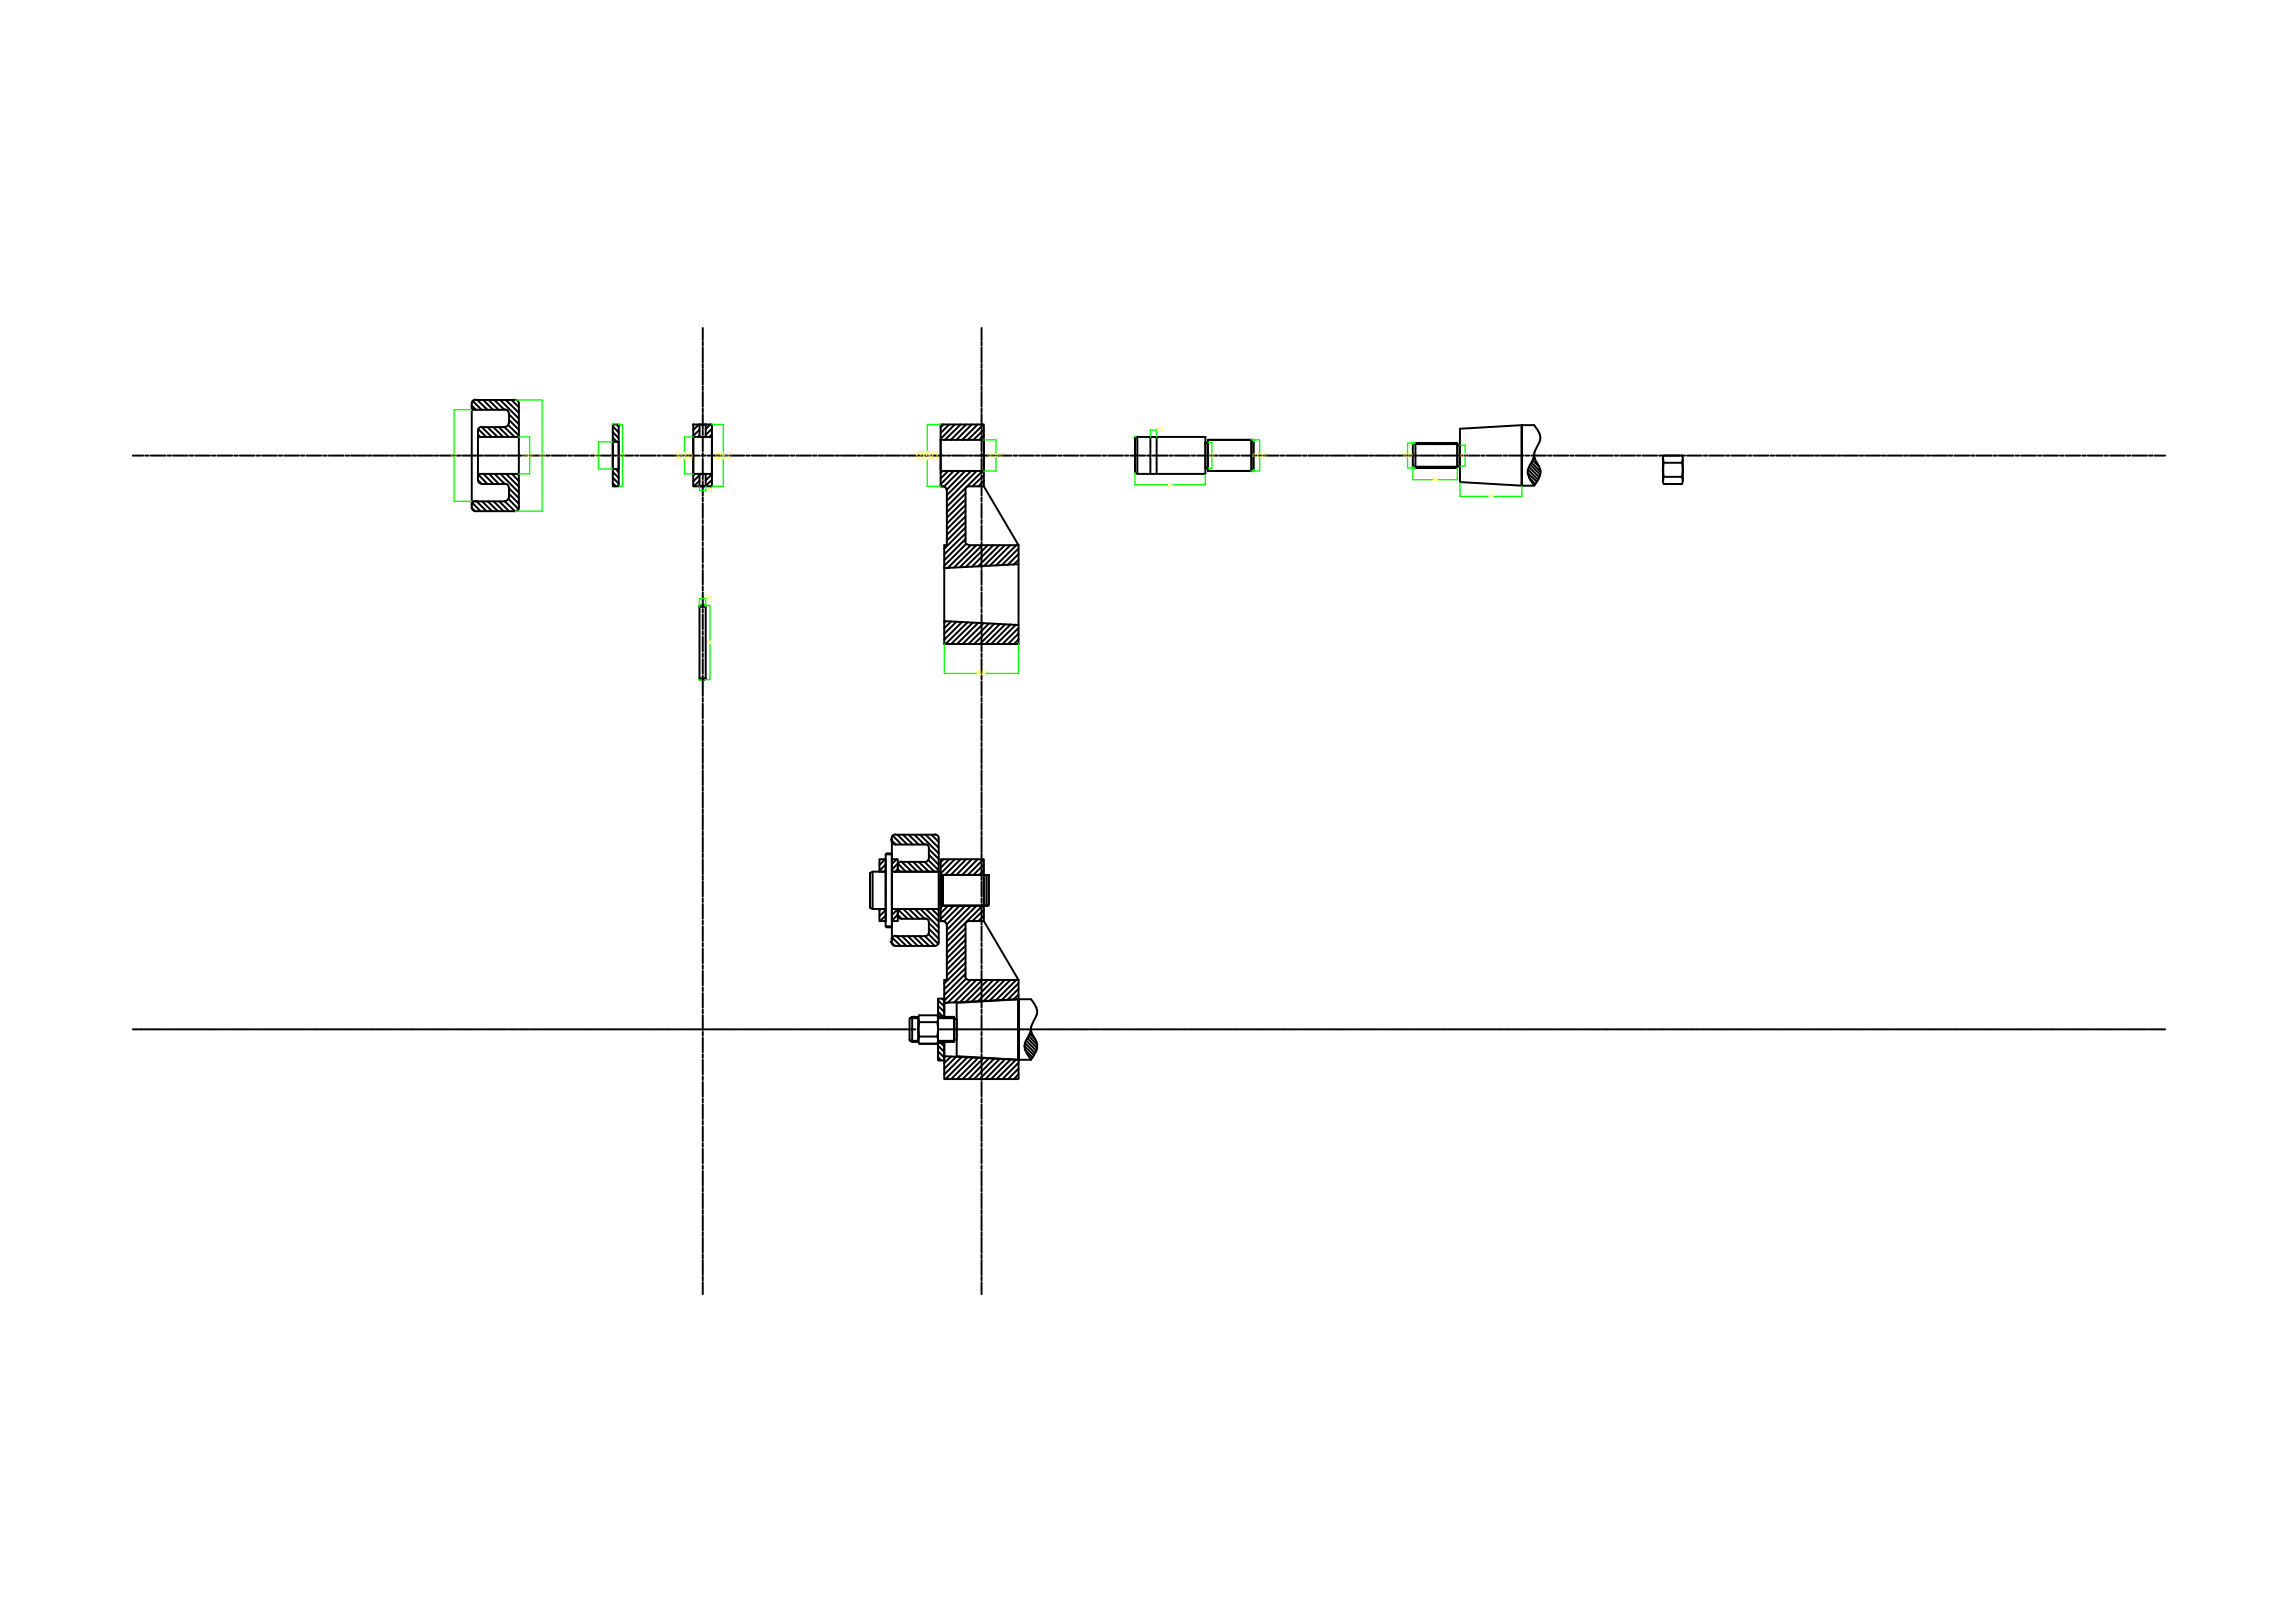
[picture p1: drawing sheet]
<svg xmlns="http://www.w3.org/2000/svg" width="297mm" height="210mm" viewBox="0 0 297 210" stroke-linecap="round" stroke-linejoin="round" font-family="sans-serif">
<defs><g id="words">
<text font-size="1.6" fill="#ff0" x="118.5" y="59.5">Ø50</text>
<g font-size="1.1" fill="#ff0">
<text x="87.5" y="59.3">Ø30</text>
<text x="92.5" y="59.3">Ø50</text>
<text x="126.4" y="87.5">60</text>
</g>
<g font-size=".7" fill="#ff0">
<text x="127.8" y="59.2">Ø25H7</text>
<text x="149.6" y="55.9">Ø5</text>
<text x="162" y="59.2">Ø25r6</text>
<text x="181.5" y="59.2">M20</text>
<text x="188.9" y="59.2">Ø17</text>
<text x="91.3" y="63.7">Ø5</text>
<text x="151" y="63">57</text>
<text x="185.3" y="62.3">36</text>
<text x="192.5" y="64.5">50</text>
<text x="91.3" y="77.7">Ø5</text>
<text x="91.5" y="83.4">60</text>
</g>
<g font-size=".4" fill="#ff0">
<text x="58.3" y="59.1">Ø74</text>
<text x="67.8" y="59.1">Ø30H7</text>
<text x="69.7" y="59.1">Ø90</text>
<text x="77" y="59.1">Ø22</text>
<text x="79.5" y="55">5</text>
<text x="80.1" y="59.1">Ø50</text>
<text x="156.4" y="59.1">Ø21</text>
</g>
</g></defs>
<!-- layer: 0 -->
<g fill="none" stroke="#000" stroke-width=".25">
<path d="M17.2 59h1.3M18.8 59h.4M19.5 59h1.9M21.7 59h.4M22.4 59h1.9M24.5 59h.5M25.3 59h1.9M27.4 59h.5M28.1 59h1.9M30.3 59h.5M31 59h1.9M33.2 59h.4"/>
<path d="M33.9 59h1.9M36.1 59h.4M36.8 59h1.9M38.9 59h.5M39.7 59h1.9M41.8 59h.5M42.5 59h1.9M44.7 59h.5M45.4 59h2M47.6 59h.5M48.3 59h1.9M50.4 59h.6"/>
<path d="M51.2 59h1.9M53.3 59h.5M54 59h2M56.2 59h.5M56.9 59h2M59.1 59h.5M59.8 59h2M61 52.2v13.5M61 53h4.3M61.2 51.9l1.1 1.1M61.5 53l-.2-.1-.3-.4 .6 .5M61.5 51.7l-.4 .3-.1 .2"/>
<path d="M61.5 51.8h5.2M61.8 51.8l1.3 1.2M61.8 56.2l.3 .3M61.8 56.5v4.8M61.9 55.5l1 1M62 59h.5M62.3 55.2l-.4 .3-.1 1h5.3M62.5 51.8l1.3 1.2M62.7 59h1.9M63.1 55.3l1.3 1.2M63.2 51.8l1.3 1.2M63.8 55.3l1.3 1.2"/>
<path d="M64 51.8l1.3 1.2M64.5 55.3l1.3 1.2M64.7 51.8l2.4 2.4M64.8 59h.5M65.3 55.3l1.3 1.2M65.3 53l.4 .2 .1 .3M65.3 55.3h-3l1.3 1.2M65.4 51.8l1.7 1.6M65.6 59h1.9M65.8 55l1.3 1.4M65.8 54.7l-.2 .5h-.3M65.9 54.3l1.2 1.3"/>
<path d="M65.9 53.6l1.2 1.3M65.9 53.5v1.3M66.2 51.8l.9 .9M66.6 51.7l.5 .3v.2M67.1 52.2v13.5M67.8 59h.4M68.5 59h1.9M70.6 59h.5M71.4 59h1.9M73.5 59h.5M74.2 59h1.9M76.4 59h.5"/>
<path d="M77.1 59h1.9M79.3 54.9h.7v8h-.7zM79.3 57.2h.7v3.5h-.7zM79.3 59h.4M79.3 56.6l.5 .6M79.3 55.9l.7 .8M79.3 55.2l.7 .8M79.8 54.9l.2 .3M80 59h1.9M82.2 59h.4M82.9 59h1.9M85 59h.5"/>
<path d="M85.8 59h1.9M87.9 59h.5M88.6 59h1.9M89.7 54.9h2.4v8h-2.4zM89.7 56.5h2.4v4.8h-2.4zM90.4 54.9l-.7 .8M90.5 54.9h.8v1.6h-.8zM90.5 55.6l-.8 .8M90.5 56.3l-.2 .2M90.8 59h.5M90.9 42.4v1.6M90.9 44.2v.5"/>
<path d="M90.9 44.9v2M90.9 47.1v.5M90.9 47.8v2M90.9 50v.5M90.9 50.7v1.9M90.9 52.9v.5M90.9 53.6v1.9M90.9 55.7v.5M90.9 56.5v1.9M90.9 58.7v.4M90.9 59.4v1.9M91.5 59h1.9"/>
<path d="M91.9 54.9l-.6 .6M92.1 55.5l-.8 .8M92.1 56.2l-.3 .3M93.7 59h.4M94.4 59h1.9M96.5 59h.5M97.3 59h1.9M99.4 59h.5M100.1 59h2M102.3 59h.5M103 59h1.9M105.2 59h.4"/>
<path d="M105.9 59h2M108.1 59h.5M108.8 59h1.9M110.9 59h.5M111.7 59h1.9M113.8 59h.5M114.5 59h2M116.7 59h.5M117.4 59h2M119.6 59h.5M120.3 59h1.9M121.7 56.9h5.6v4h-5.6z"/>
<path d="M122.1 54.9l-.4 .4M122.5 59h.5M122.8 54.9l-1.1 1.1M123.2 59h1.9M123.5 54.9l-1.8 1.9M124.3 54.9l-2.1 2M125 54.9l-2 2M125.3 59h.5M125.7 54.9l-2 2M126.1 59h1.9M126.5 54.9l-2 2M127 42.4v1.6"/>
<path d="M127 44.2v.5M127 44.9v2M127 47.1v.5M127 47.8v2M127 50v.5M127 50.7v1.9M127 52.9v.5M127 53.6v1.9M127 55.7v.5M127 56.5v1.9M127 58.7v.4M127 59.4v1.9"/>
<path d="M127.2 54.9l-2 2M127.3 55.6l-1.4 1.3M127.3 56.3l-.6 .6M128.3 59h.4M129 59h1.9M131.1 59h.5M131.9 59h1.9M134 59h.5M134.7 59h1.9M136.9 59h.5M137.6 59h1.9M139.8 59h.4"/>
<path d="M140.5 59h1.9M142.6 59h.5M143.4 59h1.9M145.5 59h.5M146.2 59h2M146.8 56.7l.3-.2h8.8v4.8h-8.8l-.3-.1zM146.8 56.7v4.5M147.1 56.5v4.8M148.4 59h.5M148.8 56.5v.3M148.8 56.9v.5M148.8 57.5v.5"/>
<path d="M148.8 58.1v.5M148.8 58.7v.5M148.8 59.3v.5M148.8 59.9v.5M149.1 59h1.9M149.6 56.5v.3M149.6 56.9v.5M149.6 57.5v.5M149.6 58.1v.5M149.6 58.7v.5M149.6 59.3v.5M149.6 59.9v.5"/>
<path d="M151.3 59h.5M152 59h1.9M154.2 59h.4M154.9 59h1.9M155.9 57.3h.4v3.3h-.4zM156.3 56.9h5.9v4h-5.9zM156.3 56.9h5.6M157 59h.5M157.8 59h1.9M159.9 59h.5M160.6 59h1.9M161.9 56.9l.3 .2v3.7l-.3 .1"/>
<path d="M161.9 56.9v4M162.8 59h.5M163.5 59h1.9M165.7 59h.4M166.4 59h1.9M168.6 59h.4M169.3 59h1.9M171.4 59h.5M172.2 59h1.9M174.3 59h.5M175 59h2M177.2 59h.5"/>
<path d="M177.9 59h2M180.1 59h.5M180.8 59h1.9M182.8 57.5l.3-.2h5.4v3.3h-5.4l-.3-.2zM182.8 57.5h.4M183 59h.5M183 57.3h5.5M183.1 57.3v.4M183.1 57.8v.5M183.1 58.4v.5M183.1 59v.5M183.1 59.6v.5"/>
<path d="M183.4 57.5h.4M183.7 59h1.9M184 57.5h.4M184.6 57.5h.4M185.2 57.5h.4M185.7 57.5h.6M185.8 59h.5M186.3 57.5h.5M186.5 59h2M187 57.5h.4M187.6 57.5h.4M188.2 57.5h.3"/>
<path d="M188.5 57.6h.4v2.7h-.4zM188.7 59h.5M189.4 59h2M191.6 59h.5M192.3 59h2M194.5 59h.5M195.2 59h1.9M196.9 55v7.9zM196.9 55l-8 .5v6.9l8 .5M197.4 59h.5M198.1 59h1.9M198.1 59.8l1.2 1.2"/>
<path d="M198.3 59.5l.8 .9M198.4 59.3l.2 .1M198.5 59v-.1l-.2 .6-.5 1a1.71 1.71 0 0 0 .3 1.8l.4 .6 .6-1.1a1.46 1.46 0 0 0-.1-1.6l-.1-.3a1.63 1.63 0 0 1-.1-2l.1-.2a1.82 1.82 0 0 0-.2-2.4l-.2-.3h-1.6v7.9h1.6M200.3 59h.4M201 59h1.9M203.1 59h.5M203.9 59h1.9M206 59h.5M206.7 59h1.9M208.9 59h.5M209.6 59h1.9M211.8 59h.4"/>
<path d="M212.5 59h1.9M214.7 59h.4M215.2 59.4v2.8zM215.2 58.9l-.1 .7 .1 .3M215.2 59.8l-.1 .8 .1 1.1-.1 .6 .1 .3M215.3 59h2.7M215.3 59.9h2.3M217.6 59.8l.1 .8-.1 1.1 .1 .6-.1 .3M217.6 58.9l.1 .3-.1 .7M217.7 59.4v2.8M218.3 59h1.9M220.4 59h.5"/>
<path d="M221.1 59h1.9M223.3 59h.5M224 59h1.9M226.2 59h.4M226.9 59h1.9M229.1 59h.4M229.8 59h1.9M231.9 59h.5M232.6 59h2M234.8 59h.5M235.5 59h2M237.7 59h.5"/>
<path d="M238.4 59h2M240.6 59h.5M241.3 59h1.9M243.4 59h.6M244.2 59h1.9M246.3 59h.5M247 59h2M249.2 59h.5M249.9 59h2M252.1 59h.5M252.8 59h1.9M255 59h.5"/>
<path d="M255.7 59h1.9M257.9 59h.4M258.6 59h1.9M260.8 59h.4M261.5 59h1.9M263.6 59h.5M264.4 59h1.9M266.5 59h.5M267.2 59h1.9M269.4 59h.5M270.1 59h1.9M272.3 59h.4"/>
<path d="M273 59h1.9M275.2 59h.4M275.9 59h1.9M278 59h.5M278.8 59h1.3M61 65.7l.3 .4 .2 .1M61 65.7l.5 .5M61 64.9h4.3M61.1 65.1l1.1 1.1M61.5 64.8l-.4 .3-.1 .2M61.5 66.2h5.2M61.7 64.9l1.2 1.3"/>
<path d="M61.8 61.4l1.3 1.2M61.8 62.1l.1 .3 .4 .2M62.4 64.9l1.3 1.3M62.6 61.3l1.2 1.3M63.1 64.9l1.3 1.3M63.3 61.3l1.2 1.3M63.9 64.9l1.2 1.3M64 61.3l1.3 1.3M64.6 64.9l1.3 1.3M64.8 61.3l2.3 2.4M65.3 64.9l1.3 1.3 .3-.1 .2-.4M65.3 62.6l.4 .2 .1 .3"/>
<path d="M65.5 61.3l1.6 1.7M65.8 64.4l-.1 .2-.4 .2M65.8 64.6l1.3 1.3M65.9 63.9l1.2 1.3M65.9 63.2l1.2 1.3M65.9 63.1v1.3M66.2 61.3l.9 1M67 61.3l.1 .2M67.1 61.3h-5.3v.8l.5 .5h3M79.3 62.5l.4 .4M79.3 61.8l.7 .8M79.3 61.1l.7 .7"/>
<path d="M79.7 60.7l.3 .4M89.9 61.3l-.2 .2M90.5 61.3h.8v1.6h-.8zM90.5 78.5l.2-.2h.4l.2 .2v9.3l-.2 .2h-.4l-.2-.2zM90.5 61.5l-.8 .8M90.5 62.2l-.7 .7M90.5 78.5h.8M90.9 61.5v.5M90.9 62.3v1.9M90.9 64.4v.5M90.9 65.1v1.9M90.9 67.3v.5"/>
<path d="M90.9 68v1.9M90.9 70.2v.4M90.9 70.9v1.9M90.9 73.1v.4M90.9 73.8v1.9M90.9 75.9v.5M90.9 76.7v1.9M90.9 78.8v.5M90.9 79.5v1.9M91.4 61.3l-.1 .1M92.1 61.4l-.8 .8M92.1 62.1l-.8 .8"/>
<path d="M92.1 62.9h-.1M121.7 62.9h.3h-.3v-8h5.6v8h-1.9l-.3 .1-.2 .4M121.9 60.9l-.2 .3M122 62.9l.4 .3 .1 .2M122.5 63.4v7.2h-.3v2.9h.3M122.7 60.9l-1 1M123.4 60.9l-1.7 1.8M124.1 60.9l-2 2.1M124.9 70v.3l.5 .2M124.9 60.9l-2.4 2.5M124.9 63.9l-2.4 2.4M124.9 64.6l-2.4 2.4"/>
<path d="M124.9 65.3l-2.4 2.5M124.9 66.1l-2.4 2.4M124.9 66.8l-2.4 2.4M124.9 67.5l-2.4 2.5M124.9 68.3l-2.7 2.7M124.9 69l-2.7 2.7M124.9 69.8l-2.7 2.7M124.9 63.4v6.6M125 70.4l-2.8 2.8M125.4 70.6h6.4M125.6 70.6l-3 2.9M125.6 60.9l-3.1 3.2"/>
<path d="M126.3 70.6l-2.9 2.8M126.4 60.9l-3.9 3.9M127 61.5v.5M127 62.3v1.9M127 64.4v.5M127 65.1v1.9M127 67.3v.5M127 68v1.9M127 70.2v.4M127 70.9v1.9M127 73.1v.4M127 73.8v1.9"/>
<path d="M127 75.9v.5M127 76.7v1.9M127 78.8v.5M127 79.5v1.9M127 70.6l-2.8 2.8M127.1 60.9l-4.6 4.7M127.3 61.5l-1.5 1.4M127.3 62.2l-.7 .7M127.3 62.9l4.5 7.7M127.8 70.6l-2.8 2.7M128.5 70.6l-2.8 2.7M129.3 70.6l-2.8 2.7"/>
<path d="M130 70.6l-2.7 2.7M130.7 70.6l-2.7 2.6M131.5 70.6l-2.7 2.6M131.8 71l-2.2 2.1M131.8 71.7l-1.4 1.4M131.8 72.5l-.7 .6M131.8 70.6v2.4M148.8 60.5v.5M148.8 61.1v.2M149.6 60.5v.5M149.6 61.1v.2M156.3 60.9h5.6"/>
<path d="M182.8 60.4h.4M183 60.6h5.5M183.1 60.2v.4M183.4 60.4h.4M184 60.4h.4M184.6 60.4h.4M185.2 60.4h.4M185.7 60.4h.6M186.3 60.4h.5M187 60.4h.4M187.6 60.4h.4M188.2 60.4h.3"/>
<path d="M197.6 61.2l1.2 1.1M197.7 60.8l1.3 1.3M197.8 60.4l1.3 1.4M197.9 61.8l.7 .8M198 60.1l1.2 1.3M215.3 62.6h2.3M215.3 61.7h2.3M90.5 87.8h.8M90.9 81.7v.5M90.9 82.4v1.9M90.9 84.6v.4M90.9 85.3v1.9"/>
<path d="M90.9 87.4v.5M90.9 88.2v1.9M90.9 90.3v.5M90.9 91v1.9M90.9 93.2v.5M90.9 93.9v2M90.9 96.1v.5M90.9 96.8v1.9M90.9 99v.5M90.9 99.7v1.9M122.2 80.4v2.9h9.6v-2.4l-9.6-.5v-6.9l9.6-.5v7.9M122.3 80.4l-.1 .2"/>
<path d="M123 80.4l-.8 .9M123.7 80.5l-1.5 1.5M124.4 80.5l-2.2 2.3M125.2 80.5l-2.9 2.8M125.8 80.6l-2.8 2.7M126.6 80.6l-2.8 2.7M127 81.7v.5M127 82.4v1.9M127 84.6v.4M127 85.3v1.9M127 87.4v.5M127 88.2v1.9"/>
<path d="M127 90.3v.5M127 91v1.9M127 93.2v.5M127 93.9v2M127 96.1v.5M127 96.8v1.9M127 99v.5M127 99.7v1.9M127.2 80.6l-2.7 2.7M128 80.7l-2.7 2.6M128.6 80.7l-2.6 2.6M129.4 80.8l-2.7 2.5"/>
<path d="M130 80.8l-2.5 2.5M130.8 80.8l-2.6 2.5M131.4 80.8l-2.5 2.5M131.8 81.3l-2.1 2M131.8 82l-1.4 1.3M131.8 82.7l-.6 .6M90.9 101.8v.5M90.9 102.6v1.9M90.9 104.7v.5M90.9 105.4v2M90.9 107.6v.5M90.9 108.3v2"/>
<path d="M90.9 110.5v.5M90.9 111.2v1.9M90.9 113.4v.5M90.9 114.1v1.9M90.9 116.3v.4M90.9 117v1.9M90.9 119.2v.4M90.9 119.9v1.9M112.6 113v4.5M112.9 112.8v4.8M114 117.6l-.2 .2M114.5 111.2l-.7 .8"/>
<path d="M114.6 113.1v-1.9h-.8v1.6h.8h-1.7l-.3 .2v4.5l.3 .1h1.7h-.8v1.6h.8v-1.8M114.6 110.6l.1-.2h.5l.2 .2v9.3l-.2 .1h-.5l-.1-.1zM114.6 111.9l-.8 .8M114.6 112.6l-.2 .2M114.6 117.8l-.8 .8M114.6 118.5l-.7 .7M114.6 113.2v.5M114.6 113.8v.4M114.6 114.4v.4M114.6 115v.5M114.6 115.6v.5M114.6 116.2v.5"/>
<path d="M114.6 116.8v.4M114.6 119.9h.8M114.6 110.6h.8M115.3 108.7l.6 .6M115.3 108.8l.1 .2 .4 .3M115.4 111.2h.7v1.6h-.7h6.3v4.8h-6.3h.7M115.4 108.5v13.4M115.4 117.6v.1M115.5 108.1l1.1 1.2M115.8 108l-.4 .2-.1 .3M115.9 108h5.1M115.9 109.3h3.8"/>
<path d="M116 111.2l-.6 .6M116.1 108l1.3 1.3M116.1 117.6v1.6h-.7M116.1 112v.8h5.3M116.1 111.7l-.7 .9M116.1 112.5l-.2 .3M116.1 117.6l-.7 .8M116.1 118.3l-.7 .9M116.1 119.1v.1M116.1 117.7l1.3 1.2M116.1 112.5l.4 .3M116.2 111.8l1 1"/>
<path d="M116.6 118.9l-.4-.2-.1-.3 .6 .5h3M116.6 111.5l-.4 .2-.1 .3M116.8 108l1.3 1.3M116.9 117.6l1.2 1.3M117.4 111.5l1.3 1.3M117.5 108l1.4 1.3M117.6 117.6l1.3 1.3M118.1 111.5l1.3 1.3M118.3 108l1.3 1.3M118.3 117.6l1.3 1.3M118.9 111.5l1.3 1.3M119 108l2.4 2.4"/>
<path d="M119.1 117.6l2.3 2.4M119.6 111.5l1.3 1.3M119.7 118.9l.4 .2 .1 .2M119.7 109.2l.4 .3 .1 .2v1.4M119.7 111.5h-3l1.3 1.3M119.7 108l1.7 1.7M119.8 117.6l1.6 1.6M120.1 111.3l1.3 1.3M120.2 111l-.3 .5h-.2M120.2 119.4l-.1 1.5-.4 .2 1.2 1.3M120.2 119.5l1.2 1.2M120.2 110.6l1.2 1.3"/>
<path d="M120.2 109.9l1.2 1.3M120.5 108l.9 1M120.6 117.6l.8 .9M121 108h.2l.2 .5v13.4v.3l-.4 .2h-5.1M121.3 117.6l.1 .2M121.4 117.6h-5.3v.8M121.7 119.2h.3h-.3v-8h5.6v8h-1.9l-.3 .1-.2 .4M121.7 113.2h5.6v4h-5.6zM121.7 113.5h.3v3.4h-.3zM121.9 117.2l-.2 .3M122 119.2l.2 .1 .3 .4M122 113.2h5.9v4h-5.9z"/>
<path d="M122 117.2h5.6M122 113.2h5.6M122.1 111.2l-.4 .4M122.5 119.7v7.1h-.3v3h.3M122.7 117.2l-1 1M122.8 111.2l-1.1 1.1M123.4 117.2l-1.7 1.7M123.5 111.2l-1.8 1.9M124.1 117.2l-2 2M124.3 111.2l-2.1 2M124.9 117.2l-2.4 2.4M124.9 119.7v6.7"/>
<path d="M125 111.2l-2 2M125.6 117.2l-3.1 3.1M125.7 111.2l-2 2M126.4 117.2l-3.9 3.9M126.5 111.2l-2 2M127 101.8v.5M127 102.6v1.9M127 104.7v.5M127 105.4v2M127 107.6v.5M127 108.3v2M127 110.5v.5"/>
<path d="M127 111.2v1.9M127 113.4v.5M127 114.1v1.9M127 116.3v.4M127 117v1.9M127 119.2v.4M127 119.9v1.9M127.1 117.2l-4.6 4.6M127.2 111.2l-2 2M127.3 111.9l-1.4 1.3M127.3 112.6l-.6 .6M127.3 117.8l-1.5 1.4"/>
<path d="M127.3 118.5l-.7 .7M127.3 119.2l4.5 7.6M127.6 113.2l.3 .2v3.6l-.3 .2M127.6 113.2v4M17.2 133.2h.7M18 133.2h.2M18.3 133.2h1M19.4 133.2h.3M19.8 133.2h.9M20.9 133.2h.2M21.2 133.2h1M22.3 133.2h.2"/>
<path d="M22.7 133.2h.9M23.7 133.2h.3M24.1 133.2h.9M25.2 133.2h.2M25.6 133.2h.9M26.6 133.2h.3M27 133.2h.9M28.1 133.2h.2M28.4 133.2h1M29.5 133.2h.2M29.9 133.2h.9M30.9 133.2h.3"/>
<path d="M31.3 133.2h.9M32.4 133.2h.2M32.8 133.2h.9M33.8 133.2h.3M34.2 133.2h.9M35.2 133.2h.3M35.6 133.2h1M36.7 133.2h.2M37.1 133.2h.9M38.1 133.2h.3M38.5 133.2h.9M39.6 133.2h.2"/>
<path d="M39.9 133.2h1M41 133.2h.3M41.4 133.2h1M42.4 133.2h.3M42.8 133.2h1M43.9 133.2h.2M44.3 133.2h.9M45.3 133.2h.3M45.7 133.2h1M46.8 133.2h.2M47.1 133.2h1M48.2 133.2h.3"/>
<path d="M48.6 133.2h1M49.6 133.2h.3M50 133.2h1M51.1 133.2h.2M51.5 133.2h.9M52.6 133.2h.2M52.9 133.2h1M54 133.2h.2M54.3 133.2h1M55.4 133.2h.3M55.8 133.2h1M56.9 133.2h.2"/>
<path d="M57.2 133.2h1M58.3 133.2h.2M58.7 133.2h.9M59.8 133.2h.2M60.1 133.2h1M61.2 133.2h.2M61.5 133.2h1M62.6 133.2h.3M63 133.2h1M64.1 133.2h.2M64.4 133.2h1M65.5 133.2h.2"/>
<path d="M65.9 133.2h.9M67 133.2h.2M67.3 133.2h1M68.4 133.2h.2M68.7 133.2h1M69.8 133.2h.2M70.2 133.2h.9M71.3 133.2h.2M71.6 133.2h1M72.7 133.2h.3M73.1 133.2h.9M74.2 133.2h.2"/>
<path d="M74.5 133.2h1M75.6 133.2h.2M75.9 133.2h1M77 133.2h.3M77.4 133.2h.9M78.5 133.2h.2M78.8 133.2h1M79.9 133.2h.3M80.2 133.2h1M81.4 133.2h.2M81.7 133.2h1M82.8 133.2h.2"/>
<path d="M83.2 133.2h.9M84.2 133.2h.3M84.6 133.2h.9M85.7 133.2h.2M86 133.2h1M87.1 133.2h.3M87.5 133.2h.9M88.5 133.2h.3M88.9 133.2h1M90 133.2h.2M90.4 133.2h.9M90.9 122v.5"/>
<path d="M90.9 122.8v1.9M90.9 124.9v.5M90.9 125.6v1.9M90.9 127.8v.5M90.9 128.5v1.9M90.9 130.7v.4M90.9 131.4v1.9M90.9 133.5v.5M90.9 134.3v1.9M90.9 136.4v.5M90.9 137.1v2M90.9 139.3v.5"/>
<path d="M91.4 133.2h.3M91.8 133.2h.9M92.9 133.2h.2M93.2 133.2h1M94.3 133.2h.3M94.7 133.2h.9M95.7 133.2h.3M96.1 133.2h1M97.2 133.2h.2M97.6 133.2h.9M98.6 133.2h.3M99 133.2h.9"/>
<path d="M100.1 133.2h.2M100.4 133.2h1M101.5 133.2h.3M101.9 133.2h.9M102.9 133.2h.3M103.3 133.2h1M104.4 133.2h.2M104.8 133.2h.9M105.8 133.2h.3M106.2 133.2h1M107.3 133.2h.2M107.6 133.2h1"/>
<path d="M108.7 133.2h.3M109.1 133.2h1M110.1 133.2h.3M110.5 133.2h1M111.6 133.2h.2M112 133.2h.9M113 133.2h.3M113.4 133.2h1M114.5 133.2h.2M114.8 133.2h1M115.2 121.9l.6 .5-.2-.1-.3-.4M115.4 121.4l1.1 1"/>
<path d="M115.8 121.1l-.4 .2-.1 .3M115.9 121.1h3.8M115.9 133.2h.2M116 121.1l1.2 1.3M116.3 133.2h.9M116.7 121.1l1.3 1.3M117.4 133.2h.2M117.5 121.1l1.2 1.3M117.7 133.2h.7M117.8 134.7h.4M117.8 131.8h.4M118.2 121.1l1.3 1.3"/>
<path d="M118.3 134.7h.5M118.3 131.8h.5M118.4 131.6h-.4l-.3 .2v2.8l.3 .2h.4M118.8 131.9v2.7zM118.8 131.6h-.8v3.2h.8M118.9 121.1l1.3 1.3M118.9 134.1l-.1 .6 .1 .3M118.9 131.4l-.1 .6 .1 .3M118.9 132.3l-.1 .7 .1 1.1M118.9 135.1h2.4M118.9 131.4h2.4M118.9 134.1h2.4"/>
<path d="M118.9 132.3h2.4M120.1 120.9l1.3 1.3M120.2 120.2l1.2 1.3M121.2 132.3l.2 .7-.2 1.1M121.2 134.1l.1 .3-.1 .6M121.2 131.4l.1 .3-.1 .6M121.4 129.2h.8v2.4v-.1h-.8v3.5h.8v-.2v2.4h-.8zM121.4 136l.8 .8 .1-.1M121.4 134.7h.3M121.4 131.8h.3M121.4 136.8l.4 .4M121.4 135.3l.8 .8"/>
<path d="M121.4 130.9l.5 .6M121.4 130.2l.8 .8M121.4 129.4l.8 .8M121.4 133.2h.6M121.4 131.9v2.7M121.7 135l.5 .4M121.9 134.7h.4M121.9 131.8h.4M121.9 129.2l.3 .3M122.1 133.2h.3M122.2 136.7l9.6 .4v2.5h-9.6zM122.2 131.6v-1.8l9.6-.5v7.8"/>
<path d="M122.2 134.8v1.9M122.5 134.7h.5M122.5 131.8h.5M122.5 133.2h1M123 136.7l-.8 .9M123 134.7h.4M123 131.8h.4M123.4 131.6h-2h2v3.2h-2h2M123.4 131.9h.4v2.7h-.4zM123.6 133.2h.2M123.7 136.7l-1.5 1.6M123.9 133.2h1"/>
<path d="M124.4 136.8l-2.2 2.3M124.9 126.3v.3l.5 .2h6.4M124.9 120.1l-2.4 2.4M124.9 120.9l-2.4 2.4M124.9 121.6l-2.4 2.4M124.9 122.4l-2.4 2.3M124.9 123.1l-2.4 2.4M124.9 123.8l-2.4 2.4M124.9 124.6l-2.7 2.7M124.9 125.3l-2.7 2.7M124.9 126l-2.7 2.8M125 126.6l-2.8 2.9"/>
<path d="M125 133.2h.3M125.2 136.8l-2.9 2.8M125.4 133.2h1M125.6 126.8l-3 2.9M125.8 136.8l-2.8 2.8M126.3 126.8l-2.9 2.9M126.4 133.2h.3M126.6 136.9l-2.8 2.7M126.8 133.2h1M127 122v.5M127 122.8v1.9M127 124.9v.5"/>
<path d="M127 125.6v1.9M127 127.8v.5M127 128.5v1.9M127 130.7v.4M127 131.4v1.9M127 133.5v.5M127 134.3v1.9M127 136.4v.5M127 137.1v2M127 139.3v.5M127 126.8l-2.8 2.9M127.2 136.9l-2.7 2.7"/>
<path d="M127.8 126.8l-2.8 2.9M127.9 133.2h.2M128 136.9l-2.7 2.7M128.3 133.2h.9M128.5 126.8l-2.8 2.8M128.6 137l-2.6 2.6M129.3 126.8l-2.8 2.8M129.3 133.2h.3M129.4 137l-2.7 2.6M129.7 133.2h1M130 126.8l-2.7 2.7M130 137.1l-2.5 2.5"/>
<path d="M130.7 126.8l-2.7 2.7M130.8 137.1l-2.6 2.5M130.8 133.2h.2M131.1 133.2h1M131.4 137.1l-2.5 2.5M131.5 126.8l-2.7 2.6M131.8 129.3v7.8zM131.8 126.8v2.5M131.8 127.2l-2.2 2.2M131.8 128l-1.4 1.4M131.8 128.7l-.7 .6M131.8 137.5l-2.1 2.1"/>
<path d="M131.8 138.3l-1.4 1.3M131.8 139l-.6 .6M131.8 129.3l-8 .5v6.9l8 .4M132.2 133.2h.2M132.5 135.4l1.3 1.2M132.6 133.2h.9M132.6 135l1.3 1.3M132.7 135.9l.9 .9M132.7 134.6l1.4 1.4M132.9 134.4l1.3 1.2M133.1 134.1l1.1 1.1M133.2 133.8l.7 .6"/>
<path d="M133.3 137l.1 .1M133.3 133.4l.1 .1M133.4 133.2v-.1l-.1 .5-.6 1.3a2.1 2.1 0 0 0 .5 2l.2 .2 .1-.2a2.9 2.9 0 0 0 .7-1.5l-.1-.6-.3-.6a1.57 1.57 0 0 1-.1-2l.1-.2a1.58 1.58 0 0 0 .3-1.6l-.7-1.1h-1.6v7.8h1.6M133.7 133.2h.2M134 133.2h1M135.1 133.2h.2M135.5 133.2h.9M136.6 133.2h.2M136.9 133.2h1M138 133.2h.2M138.3 133.2h1M139.4 133.2h.2"/>
<path d="M139.8 133.2h.9M140.9 133.2h.2M141.2 133.2h1M142.3 133.2h.2M142.6 133.2h1M143.7 133.2h.3M144.1 133.2h1M145.2 133.2h.2M145.5 133.2h1M146.6 133.2h.2M147 133.2h.9M148.1 133.2h.2"/>
<path d="M148.4 133.2h1M149.5 133.2h.2M149.8 133.2h1M150.9 133.2h.3M151.3 133.2h1M152.4 133.2h.2M152.7 133.2h1M153.8 133.2h.3M154.2 133.2h.9M155.3 133.2h.2M155.6 133.2h1M156.7 133.2h.3"/>
<path d="M157 133.2h1M158.1 133.2h.3M158.5 133.2h1M159.6 133.2h.2M159.9 133.2h1M161 133.2h.3M161.4 133.2h.9M162.5 133.2h.2M162.8 133.2h1M163.9 133.2h.3M164.2 133.2h1M165.3 133.2h.3"/>
<path d="M165.7 133.2h1M166.8 133.2h.2M167.2 133.2h.9M168.2 133.2h.3M168.6 133.2h.9M169.7 133.2h.2M170 133.2h1M171.1 133.2h.3M171.5 133.2h.9M172.5 133.2h.3M172.9 133.2h.9M174 133.2h.2"/>
<path d="M174.4 133.2h.9M175.4 133.2h.3M175.8 133.2h.9M176.9 133.2h.2M177.2 133.2h1M178.3 133.2h.2M178.7 133.2h.9M179.7 133.2h.3M180.1 133.2h.9M181.2 133.2h.2M181.6 133.2h.9M182.6 133.2h.3"/>
<path d="M183 133.2h.9M184.1 133.2h.2M184.4 133.2h1M185.5 133.2h.2M185.9 133.2h.9M186.9 133.2h.3M187.3 133.2h1M188.4 133.2h.2M188.8 133.2h.9M189.8 133.2h.3M190.2 133.2h1M191.2 133.2h.3"/>
<path d="M191.6 133.2h1M192.7 133.2h.2M193.1 133.2h.9M194.1 133.2h.3M194.5 133.2h1M195.6 133.2h.2M195.9 133.2h1M197 133.2h.3M197.4 133.2h1M198.5 133.2h.2M198.8 133.2h1M199.9 133.2h.2"/>
<path d="M200.3 133.2h.9M201.4 133.2h.2M201.7 133.2h1M202.8 133.2h.2M203.1 133.2h1M204.2 133.2h.3M204.6 133.2h1M205.7 133.2h.2M206 133.2h1M207.1 133.2h.2M207.5 133.2h.9M208.6 133.2h.2"/>
<path d="M208.9 133.2h1M210 133.2h.2M210.3 133.2h1M211.4 133.2h.3M211.8 133.2h1M212.9 133.2h.2M213.2 133.2h1M214.3 133.2h.2M214.7 133.2h.9M215.8 133.2h.2M216.1 133.2h1M217.2 133.2h.3"/>
<path d="M217.5 133.2h1M218.6 133.2h.3M219 133.2h.9M220.1 133.2h.2M220.4 133.2h1M221.5 133.2h.3M221.9 133.2h.9M223 133.2h.2M223.3 133.2h1M224.4 133.2h.2M224.7 133.2h1M225.8 133.2h.3"/>
<path d="M226.2 133.2h.9M227.3 133.2h.2M227.7 133.2h.9M228.7 133.2h.3M229.1 133.2h.9M230.2 133.2h.2M230.5 133.2h1M231.6 133.2h.2M232 133.2h.9M233 133.2h.3M233.4 133.2h.9M234.5 133.2h.2"/>
<path d="M234.9 133.2h.9M235.9 133.2h.3M236.3 133.2h.9M237.3 133.2h.3M237.7 133.2h1M238.8 133.2h.2M239.2 133.2h.9M240.2 133.2h.3M240.6 133.2h.9M241.7 133.2h.2M242 133.2h1M243.1 133.2h.3"/>
<path d="M243.5 133.2h.9M244.5 133.2h.3M244.9 133.2h1M246 133.2h.2M246.4 133.2h.9M247.4 133.2h.3M247.8 133.2h1M248.9 133.2h.2M249.2 133.2h1M250.3 133.2h.3M250.7 133.2h1M251.7 133.2h.3"/>
<path d="M252.1 133.2h1M253.2 133.2h.2M253.6 133.2h.9M254.6 133.2h.3M255 133.2h1M256.1 133.2h.2M256.4 133.2h1M257.5 133.2h.3M257.9 133.2h1M259 133.2h.2M259.3 133.2h1M260.4 133.2h.2"/>
<path d="M260.8 133.2h.9M261.9 133.2h.2M262.2 133.2h1M263.3 133.2h.2M263.6 133.2h1M264.7 133.2h.3M265.1 133.2h1M266.2 133.2h.2M266.5 133.2h1M267.6 133.2h.2M268 133.2h.9M269.1 133.2h.2"/>
<path d="M269.4 133.2h1M270.5 133.2h.2M270.8 133.2h1M271.9 133.2h.2M272.3 133.2h.9M273.4 133.2h.2M273.7 133.2h1M274.8 133.2h.2M275.2 133.2h.9M276.3 133.2h.2M276.6 133.2h1M277.7 133.2h.2"/>
<path d="M278 133.2h1M279.1 133.2h.3M279.5 133.2h.6M90.9 140v1.9M90.9 142.2v.4M90.9 142.9v1.9M90.9 145.1v.4M90.9 145.8v1.9M90.9 147.9v.5M90.9 148.7v1.9M90.9 150.8v.5M90.9 151.5v2"/>
<path d="M90.9 153.7v.5M90.9 154.4v2M90.9 156.6v.5M90.9 157.3v1.9M90.9 159.5v.5M127 140v1.9M127 142.2v.4M127 142.9v1.9M127 145.1v.4M127 145.8v1.9M127 147.9v.5M127 148.7v1.9"/>
<path d="M127 150.8v.5M127 151.5v2M127 153.7v.5M127 154.4v2M127 156.6v.5M127 157.3v1.9M127 159.5v.5M90.9 160.2v1.9M90.9 162.3v.5M90.9 163.1v1.9M90.9 165.2v.5M90.9 165.9v1.6"/>
<path d="M127 160.2v1.9M127 162.3v.5M127 163.1v1.9M127 165.2v.5M127 165.9v1.6"/>
</g>
<!-- layer: AM_5 -->
<g fill="none" stroke="#0f0" stroke-width=".17">
<path d="M58.7 59.1v5.7M61 53h-2.3v5.7M66.7 51.8h3.4v6.9M67.1 56.5h1.4v2.2M68.5 59.1v2.2h-1.4M70.1 59.1v7M77.4 59.1v1.6h1.8M77.4 57.2h1.8M77.4 57.2v1.5M79.5 54.8h-.2v.1M79.8 54.8h.2v.1M80.1 54.9h.4"/>
<path d="M80.5 59.1v3.8h-.4M80.5 55v3.7M88.5 59.4v1.9h1.2M89.7 56.5h-1.2v2M92.1 54.9h1.5M93.6 59.4v3.5h-1.5M93.6 55v3.5M120 59.5v3.4h1.7M120 54.9h1.7M120 55v3.3M127.3 56.9h1.6M128.8 57v1.7"/>
<path d="M128.8 59.2v1.7M146.7 56.7h.1M146.8 56.5v.1M146.8 56.6v.1M146.9 56.5h-.1v6.3M147.1 56.5h-.4M148.8 55.6v.9M148.8 55.7h.8M149.6 55.6v.9M156.3 57.3h.5v1.4M156.8 59.1v1.5h-.5M161.9 56.8v.1h1.1"/>
<path d="M161.9 56.9h.1M162.1 56.9h.1M162.2 56.8v.3M162.2 57.1h.1M162.2 57h.1M163 59.2v1.7h-1.1v.1h.1M163 57v1.7M182.1 59.2v1.3M182.7 57.3v.1M182.7 57.4v.1M182.8 57.3v.2h-.1M182.8 57.3h.1"/>
<path d="M183 57.3h.1M183.1 57.3h-1v1.4M188.9 57.6h.7v1.1M189.6 59.2v1.1M58.7 64.9h2.3M66.7 66.2h3.4M90.4 78.4v.1M90.5 62.9v.6M90.5 77.5v1h-.1M90.5 77.5h.8v1M90.7 78.3l-.3 .1M91.1 78.3h.7v4.6"/>
<path d="M91.3 78.3v.2M91.3 62.9v.6h-.8M91.3 78.5h.1M91.4 78.3v.1M91.4 78.4v.1M127.3 60.9h1.6M146.8 62.7h4.2M151.8 62.7h4.1M155.9 61.4v1.4M162.2 60.8v.2h-.1M162.2 60.8h.1M162.2 60.8v.1"/>
<path d="M162.2 60.9h.1M182.1 60.6h1M182.7 60.4h.1v1.7M182.7 60.5h.1M182.8 60.6h.1M182.8 62.1h2.5M183 60.6h.1M188.5 60.6v1.5h-2.5M188.9 62.4v1.8h3.6M188.9 60.3h.7M193.2 64.2h3.6M196.9 62.9v1.3"/>
<path d="M90.4 87.8h.1v.2M90.4 88h.3M90.4 87.9h.1M91.2 88h.6M91.8 83.4v4.5M122.2 83.3v3.9M122.2 87.2h4.2M131.8 83.3v3.9h-4.3"/>
</g>
<g fill="#0f0" stroke="#0f0" stroke-width=".13">
<path d="M90.5 88h.1l-.1 .1z"/>
<path d="M90.6 88h.1z"/>
<path d="M90.5 78.2h.1l-.1 .1z"/>
<path d="M90.6 78.2l.1 .1z"/>
<path d="M91.1 78.2h.1v.1z"/>
<path d="M146.8 61.2v.1z"/>
<path d="M146.8 61.2l.1 .1z"/>
<path d="M91.3 63.4v.1z"/>
<path d="M149.6 55.6l.1 .1z"/>
<path d="M91.3 77.4v.1z"/>
</g>
<use href="#words"/>
</svg>
